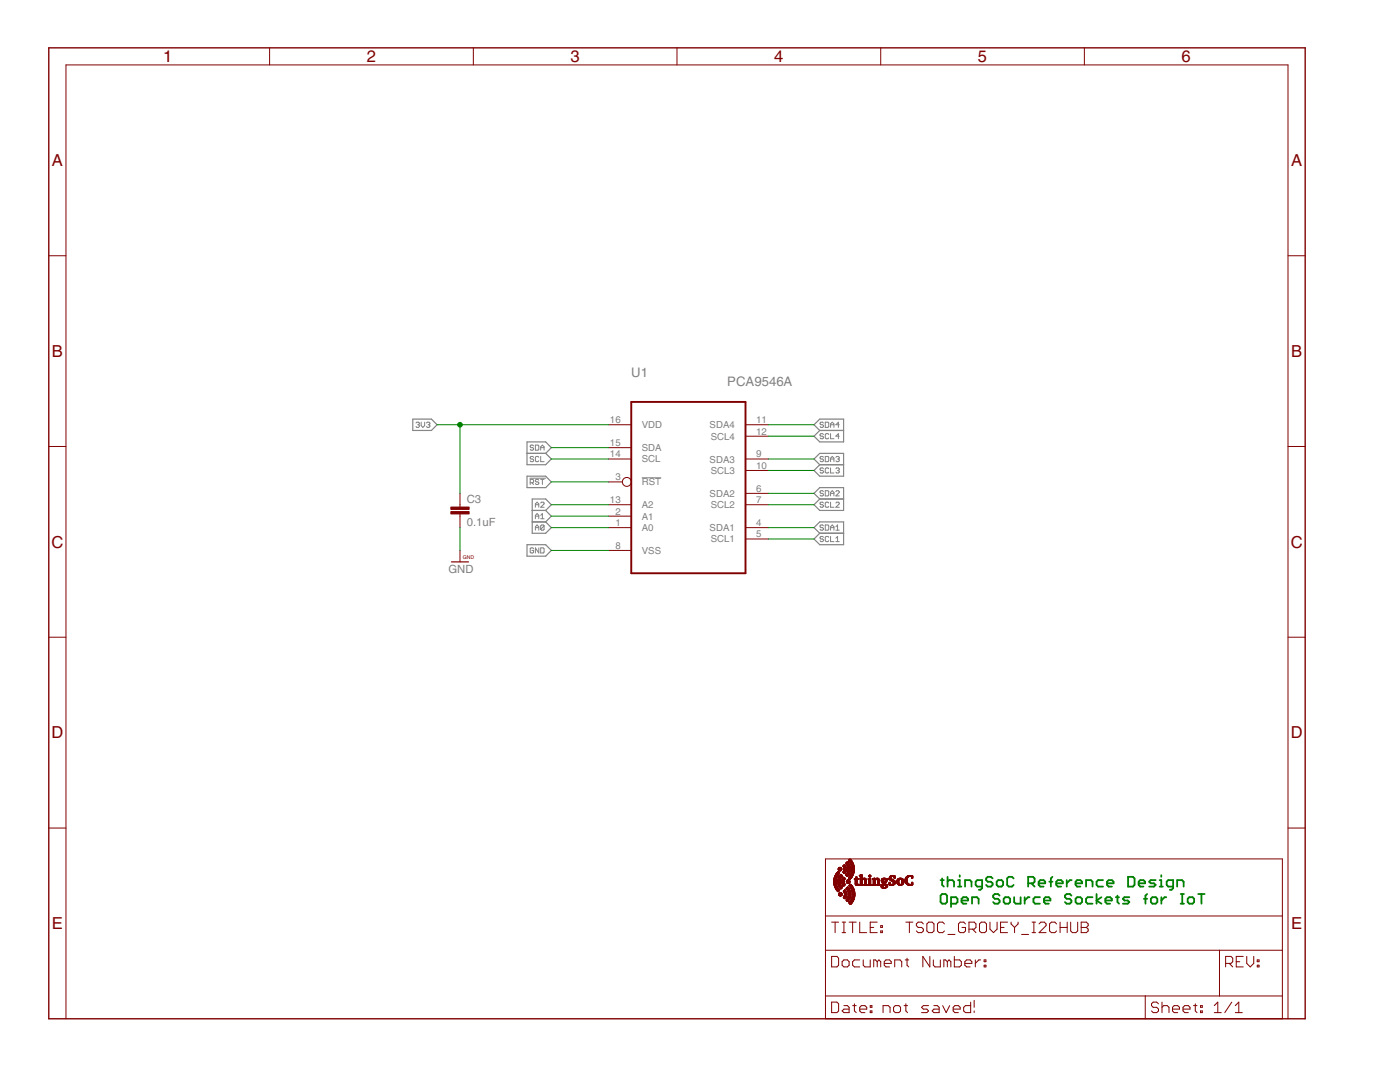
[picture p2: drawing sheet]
<svg xmlns="http://www.w3.org/2000/svg" width="279mm" height="216mm" viewBox="0 0 279 216" stroke-linecap="round" stroke-linejoin="round" font-family="sans-serif">
<defs><g id="words">
<g font-size="3.8" fill="#800000">
<text x="32.6" y="12.4">1</text>
<text x="73.2" y="12.4">2</text>
<text x="113.9" y="12.4">3</text>
<text x="154.5" y="12.4">4</text>
<text x="195.2" y="12.4">5</text>
<text x="235.8" y="12.4">6</text>
<text x="10.3" y="33.2">A</text>
<text x="257.7" y="33.2">A</text>
<text x="10.3" y="71.2">B</text>
<text x="257.7" y="71.2">B</text>
<text x="10.3" y="109.3">C</text>
<text x="257.6" y="109.3">C</text>
<text x="10.3" y="147.4">D</text>
<text x="257.6" y="147.4">D</text>
<text x="10.3" y="185.4">E</text>
<text x="257.7" y="185.4">E</text>
</g>
<g font-size="3" fill="#808080">
<text x="126" y="75.3">U1</text>
<text x="145.1" y="77.1">PCA9546A</text>
</g>
<g font-size="2.6" fill="#808080">
<text x="93.2" y="100.4">C3</text>
<text x="93.2" y="104.9">0.1uF</text>
<text x="89.5" y="114.4">GND</text>
</g>
<g font-size="2.2" fill="#808080">
<text x="121.7" y="84.4">16</text>
<text x="121.7" y="89">15</text>
<text x="128.1" y="85.4">VDD</text>
<text x="141.6" y="85.5">SDA4</text>
<text x="141.8" y="87.7">SCL4</text>
<text x="150.9" y="86.7">12</text>
<text x="150.9" y="84.4">11</text>
<text x="121.7" y="91.3">14</text>
<text x="122.8" y="95.8">3</text>
<text x="128.1" y="92.3">SCL</text>
<text x="128.1" y="90">SDA</text>
<text x="141.6" y="92.3">SDA3</text>
<text x="141.8" y="94.6">SCL3</text>
<text x="150.9" y="93.6">10</text>
<text x="150.9" y="91.3">9</text>
<text x="121.7" y="100.4">13</text>
<text x="128.1" y="96.8">RST</text>
<text x="128.1" y="101.4">A2</text>
<text x="141.6" y="99.1">SDA2</text>
<text x="141.8" y="101.4">SCL2</text>
<text x="150.9" y="100.4">7</text>
<text x="150.9" y="98.1">6</text>
<text x="122.8" y="105">1</text>
<text x="122.8" y="102.7">2</text>
<text x="128.1" y="106">A0</text>
<text x="128.1" y="103.7">A1</text>
<text x="141.6" y="106">SDA1</text>
<text x="150.9" y="107.2">5</text>
<text x="150.9" y="105">4</text>
<text x="122.8" y="109.5">8</text>
<text x="128.1" y="110.5">VSS</text>
<text x="141.8" y="108.2">SCL1</text>
</g>
<text font-size="1.2" fill="#800000" x="92.4" y="111.5">GND</text>
</g></defs>
<g fill="none" stroke="#808080" stroke-width=".2">
<path d="M83 84.4l.2-.2h.3l.2 .2-.2 .4M83.4 84.8h.1M83.5 84.8l.2 .1-.2 .4h-.3l-.2-.2M84.1 84.2v.7l.3 .4 .4-.4v-.7M85.1 84.4l.2-.2h.3l.2 .2-.2 .4M85.4 84.8h.2M85.6 84.8l.2 .1-.2 .4h-.3l-.2-.2M105.7 95.4h3.2M105.8 96.3h.5l.2-.1v-.4l-.2-.1h-.5v1M106.2 96.3l.3 .4M106.5 89l-.2-.2h-.3l-.2 .4 .2 .1h.3l.2 .4-.2 .1h-.3l-.2-.1M106.5 91.2l-.2-.1h-.3l-.2 .1 .2 .4h.3l.2 .2-.2 .3h-.3l-.2-.2"/>
<path d="M106.8 88.8h.6l.1 .2v.7l-.1 .1h-.6zM107.5 91.2l-.1-.1h-.4l-.2 .1v.7l.2 .2h.4l.1-.2M107.5 95.8l-.1-.1h-.4l-.2 .1 .2 .4h.4l.1 .1-.1 .4h-.4l-.2-.2M107.9 89.8v-.6l.3-.4 .4 .4v.6M107.9 91.1v1h.7M107.9 95.7h.7M107.9 89.3h.7M108.2 95.7v1M128.1 95.3h3.9M164.3 84.4l-.1-.2h-.4l-.1 .2 .1 .4h.4l.1 .1-.1 .4h-.4l-.1-.2M164.3 86.7l-.1-.2h-.4l-.1 .2 .1 .3h.4l.1 .2-.1 .3h-.4l-.1-.1M164.3 91.2l-.1-.1h-.4l-.1 .1 .1 .4h.4l.1 .2-.1 .3h-.4l-.1-.2"/>
<path d="M164.3 93.5l-.1-.1h-.4l-.1 .1 .1 .4h.4l.1 .1-.1 .4h-.4l-.1-.2M164.3 98.1l-.1-.2h-.4l-.1 .2 .1 .3h.4l.1 .2-.1 .4h-.4l-.1-.2M164.7 84.2h.5l.2 .2v.7l-.2 .2h-.5zM164.7 91.1h.5l.2 .1v.7l-.2 .2h-.5zM164.7 97.9h.5l.2 .2v.7l-.2 .2h-.5zM165.4 86.7l-.2-.2h-.3l-.2 .2v.7l.2 .1h.3l.2-.1M165.4 93.5l-.2-.1h-.3l-.2 .1v.7l.2 .2h.3l.2-.2M165.8 84.8h.6M165.8 85.3v-.7l.3-.4 .3 .4v.7M165.8 86.5v1h.6M165.8 92.1v-.7l.3-.3 .3 .3v.7M165.8 93.4v1h.6"/>
<path d="M165.8 99v-.7l.3-.4 .3 .4v.7M165.8 98.4h.6M165.8 91.6h.6M166.8 91.2l.2-.1h.3l.2 .1-.2 .4M166.8 93.5l.2-.1h.3l.2 .1-.2 .4M166.8 98.1l.2-.2h.3l.2 .2v.2l-.7 .7h.7M167.2 93.9h.1M167.2 91.6h.1M167.3 91.6l.2 .2-.2 .3h-.3l-.2-.2M167.3 93.9l.2 .1-.2 .4h-.3l-.2-.2M167.5 84.8h-.7l.5-.6v1.1M167.5 87h-.7l.5-.5v1"/>
<path d="M106.5 109.5l-.2-.2h-.3l-.2 .2v.7l.2 .1h.3l.2-.1v-.4h-.3M106.8 101.2v-.7l.4-.3 .3 .3v.7M106.8 103.5v-.7l.4-.3 .3 .3v.7M106.8 105.8v-.7l.4-.3 .3 .3v.7M106.8 100.7h.7M106.8 103h.7M106.8 105.3h.7M107.5 109.3v1l-.7-1v1M107.9 109.3h.5l.2 .2v.7l-.2 .1h-.5zM107.9 100.4l.2-.2h.3l.2 .2v.1l-.7 .7h.7M107.9 102.8l.3-.3v1M107.9 103.5h.7"/>
<path d="M108.6 104.9l-.2-.1h-.3l-.2 .1v.7M108.6 104.9v.7l-.2 .2h-.3l-.2-.2M108.6 104.9l-.7 .7M164.3 100.4l-.1-.2h-.4l-.1 .2 .1 .3h.4l.1 .2-.1 .3h-.4l-.1-.2M164.3 104.9l-.1-.1h-.4l-.1 .1 .1 .4h.4l.1 .2-.1 .3h-.4l-.1-.2M164.3 107.2l-.1-.2h-.4l-.1 .2 .1 .3h.4l.1 .2-.1 .4h-.4l-.1-.2M164.7 104.8h.5l.2 .1v.7l-.2 .2h-.5zM165.4 100.4l-.2-.2h-.3l-.2 .2v.6l.2 .2h.3l.2-.2M165.4 107.2l-.2-.2h-.3l-.2 .2v.7l.2 .2h.3l.2-.2M165.8 100.2v1h.6M165.8 105.3h.6M165.8 107v1.1h.6"/>
<path d="M165.8 105.8v-.7l.3-.3 .3 .3v.7M166.8 100.4l.2-.2h.3l.2 .2v.1l-.7 .7h.7M166.8 105.8h.7M166.8 108.1h.7M166.8 107.4l.4-.4v1.1M166.8 105.1l.4-.3v1"/>
</g>
<g fill="none" stroke="#808080" stroke-width=".23">
<path d="M82.4 83.6h3.7l1.1 1.2-1.1 1.1h-3.7zM105.2 88.2h3.7l1.1 1.1-1.1 1.2 1.1 1.1-1.1 1.1h-3.7zM105.2 95h3.7l1.1 1.2-1.1 1.1h-3.7zM105.2 90.5h3.7M162.5 84.8l1.1-1.2h4.8v4.6h-4.8l-1.1-1.2 1.1-1.1zM162.5 98.4l1.1-1.1h4.8v4.6h-4.8l-1.1-1.2 1.1-1.1zM162.5 91.6l1.1-1.1h4.8v4.5h-4.8l-1.1-1.1 1.1-1.2zM163.6 85.9h4.8M163.6 99.6h4.8M163.6 92.7h4.8M105.2 108.7h3.7l1.1 1.1-1.1 1.2h-3.7zM106.2 101.9h2.7"/>
<path d="M106.2 104.1h2.7M108.9 101.9l1.1-1.2-1.1-1.1h-2.7v6.8h2.7l1.1-1.1-1.1-1.2M108.9 101.9l1.1 1.1-1.1 1.1M162.5 105.3l1.1-1.2h4.8v4.6h-4.8l-1.1-1.2 1.1-1.1zM163.6 106.4h4.8"/>
</g>
<g fill="none" stroke="#800000" stroke-width=".2">
<path d="M53.8 9.5v3.5M94.5 9.5v3.5M135.1 9.5v3.5M175.8 9.5v3.5M216.4 9.5v3.5M9.7 51h3.5M257 51h3.5M9.7 89.1h3.5M91.8 98.4v2.8M121.4 84.8h4.6M121.4 96.2h2.8M121.4 91.6h4.6"/>
<path d="M121.4 89.3h4.6M148.8 84.8h4.6M148.8 91.6h4.6M148.8 93.9h4.6M148.8 87h4.6M148.8 98.4h4.6M257 89.1h3.5M91.8 102.5v2.8M91.8 109.8v2.3M121.4 100.7h4.6M121.4 105.3h4.6M121.4 103h4.6"/>
<path d="M121.4 109.8h4.6M148.8 107.5h4.6M148.8 100.7h4.6M148.8 105.3h4.6M9.7 127.1h3.5M257 127.1h3.5M9.7 165.2h3.5M164.7 171.4h91.2v31.9h-91.2zM257 165.2h3.5M164.7 189.6h91.2M164.7 198.7h91.2M164.7 182.8h91.2"/>
<path d="M166 190.8h1l.4 .4v1.4l-.4 .3h-1zM166 200h1l.4 .3v1.4l-.4 .4h-1zM166 184h1.4M166.7 184v2.1M168.1 191.9l.3-.4h.7l.4 .4v.7l-.4 .3h-.7l-.3-.3zM168.1 184h.7M168.1 186.1h.7M168.4 184v2.1M169.5 184h1.4M170.2 184v2.1M171.6 184v2.1h1.4M171.6 191.5h-1.1l-.3 .4v.7l.3 .3h1.1"/>
<path d="M172.3 191.5v1.1l.3 .3h1.1v-1.4M173.7 185.1h.7M175.1 184h-1.4v2.1h1.4M175.1 191.9l-.4-.4h-.3v1.4M175.1 191.9l.3-.4 .4 .4v1M175.1 191.9v1M175.8 185.8h.3v.3h-.3zM175.8 184.7h.3v.4h-.3zM176.5 192.2h1.4v-.3l-.4-.4h-.7l-.3 .4v.7l.3 .3h.7M178.6 192.9v-1.4h1l.4 .4v1M180.7 191.5h.7M180.8 184h1.4"/>
<path d="M181 191.2v1.4l.4 .3M181.5 184v2.1M184.3 184.4l-.4-.4h-.7l-.3 .4v.3l.3 .4h.7l.4 .3v.4l-.4 .3h-.7l-.3-.3M185.3 184h.7l.4 .4v1.4l-.4 .3h-.7l-.3-.3v-1.4zM185.6 190.8v2.1l-1.4-2.1v2.1M186.3 191.5v1.1l.3 .3h1.1v-1.4M188.5 184.4l-.4-.4h-.7l-.3 .4v1.4l.3 .3h.7l.4-.3M189.1 191.9l-.4-.4h-.3v1.4M189.1 191.9v1M189.1 191.9l.3-.4 .4 .4v1M189.2 186.5h1.4M190.5 190.8v2.1h1l.4-.3v-.7l-.4-.4h-1"/>
<path d="M192.6 192.2h1.4v-.3l-.4-.4h-.7l-.3 .4v.7l.3 .3h.7M192.7 184.4l-.4-.4h-.7l-.3 .4v1.4l.3 .3h.7l.4-.3v-.7h-.7M193.4 185.4h1l.4-.3v-.7l-.4-.4h-1v2.1M193.7 200v2.1h-1l-.4-.4v-.7l.4-.3h1M194.1 185.4l.7 .7M194.4 199.6v1.4M194.6 191.5v1.4M195.7 191.5h-.4l-.7 .7M195.8 184h.7l.4 .4v1.4l-.4 .3h-.7l-.3-.3v-1.4zM196.4 192.6h.4v.3h-.4zM196.4 191.5h.4v.4h-.4zM197.6 184v1.4l.7 .7 .7-.7v-1.4"/>
<path d="M199.7 185.1h.7M201.1 184h-1.4v2.1h1.4M201.8 184v.4l.7 .7M202.5 185.1v1M203.2 184v.4l-.7 .7M203.9 186.5h1.4M206 184h.7M206 186.1h.7M206.3 184v2.1M207.4 184.4l.3-.4h.7l.4 .4v.3l-1.4 1.4h1.4M210.9 184.4l-.4-.4h-.7l-.3 .4v1.4l.3 .3h.7l.4-.3M211.6 185.1h1.4"/>
<path d="M211.6 184v2.1M213 184v2.1M213.7 184v1.8l.3 .3h.7l.4-.3v-1.8M215.8 184h1l.4 .4v.3l-.4 .4 .4 .3v.4l-.4 .3h-1zM215.8 185.1h1M228.6 198.7v4.6M231.9 200v2.1M243.4 189.6v9.1M244.6 192.2h1.1l.3-.3v-.7l-.3-.4h-1.1v2.1M245.3 192.2l.7 .7M245.8 200l-1.4 2.1M246.7 191.9h.7"/>
<path d="M248.1 190.8h-1.4v2.1h1.4M248.8 190.8v1.4l.7 .7 .7-.7v-1.4M250.9 192.6h.4v.3h-.4zM250.9 191.5h.4v.4h-.4zM13.2 203.3v-190.3h243.8v190.3M168.4 200.7h.7l.4 .3v1.1h-1.1l-.3-.4 .3-.3h1.1M170.2 200.7h.7M170.5 200.3v1.4l.4 .4M171.6 201.4h1.4v-.4l-.4-.3h-.7l-.3 .3v.7l.3 .4h.7M173.7 201.7h.3v.4h-.3zM173.7 200.7h.3v.3h-.3zM176.2 202.1v-1.4h1.1l.3 .3v1.1"/>
<path d="M178.3 201l.4-.3h.7l.3 .3v.7l-.3 .4h-.7l-.4-.4zM180.4 200.7h.7M180.8 200.3v1.4l.3 .4M185.3 200.7h-1l-.4 .3 .4 .4h.7l.3 .3-.3 .4h-1.1M186.4 200.7h.7l.3 .3v1.1h-1l-.4-.4 .4-.3h1M188.1 200.7l.7 1.4 .7-1.4M190.2 201.4h1.4v-.4l-.3-.3h-.7l-.4 .3v.7l.4 .4h.7M194.4 201.7v.4M231.2 200.3l-.4-.3h-.7l-.3 .3v.4l.3 .3h.7l.4 .4v.3l-.4 .4h-.7l-.3-.4M231.9 201l.3-.3h.7l.4 .3v1.1M234 201.4h1.4v-.4l-.4-.3h-.7l-.3 .3v.7l.3 .4h.7M236.1 201.4h1.4v-.4l-.3-.3h-.7l-.4 .3v.7l.4 .4h.7"/>
<path d="M238.2 200.7h.7M238.5 200.3v1.4l.4 .4M239.6 201.7h.3v.4h-.3zM239.6 200.7h.3v.3h-.3zM242.3 202.1h1.4M242.3 200.7l.7-.7v2.1M246.5 202.1h1.4M246.5 200.7l.7-.7v2.1"/>
<circle cx="125.1" cy="96.2" r=".89"/>
</g>
<path d="M9.7 9.5h250.8v193.8h-250.8z" fill="none" stroke="#800000" stroke-width=".28"/>
<path d="M126 80.2h22.8v34.2h-22.8z" fill="none" stroke="#800000" stroke-width=".38"/>
<path d="M90.1 112.1h3.4" fill="none" stroke="#800000" stroke-width=".23"/>
<g fill="#800000" stroke="#800000" stroke-width=".2">
<path d="M90 102.1h3.6v.5h-3.6z"/>
<path d="M90 101.2h3.6v.4h-3.6z"/>
<path d="M169.7 180.4l.1 .1z"/>
<path d="M169.7 180.4h.1z"/>
<path d="M169.6 180.4h.2z"/>
<path d="M169.6 180.4h.3z"/>
<path d="M169.6 180.3l.3 .1z"/>
<path d="M169.5 180.3h.4z"/>
<path d="M169.5 180.3h.5z"/>
<path d="M169.5 180.2l.5 .1z"/>
<path d="M169.4 180.2h.6z"/>
<path d="M169.4 180.1l.7 .1z"/>
<path d="M169.4 180.1h.7z"/>
<path d="M169.5 180.1h.6z"/>
<path d="M169.5 180l.6 .1z"/>
<path d="M169.5 180h.7z"/>
<path d="M169.6 179.9l.6 .1z"/>
<path d="M169.6 179.9h.6z"/>
<path d="M169.1 179.9h.1z"/>
<path d="M169.1 179.8l.1 .1z"/>
<path d="M169.7 179.8l.5 .1z"/>
<path d="M169.1 179.8l.2 .1z"/>
<path d="M169.7 179.8l.6 .1z"/>
<path d="M169 179.8h.3z"/>
<path d="M169.7 179.8h.6z"/>
<path d="M169 179.7l.3 .1z"/>
<path d="M169.7 179.7l.6 .1z"/>
<path d="M168.9 179.7h.5z"/>
<path d="M169.8 179.7h.5z"/>
<path d="M168.9 179.6l.5 .1z"/>
<path d="M169.8 179.6l.5 .1z"/>
<path d="M168.9 179.6h.5z"/>
<path d="M169.8 179.6h.5z"/>
<path d="M168.8 179.6h.6z"/>
<path d="M169.8 179.6h.6z"/>
<path d="M168.9 179.5l.6 .1z"/>
<path d="M169.8 179.5l.6 .1z"/>
<path d="M169.9 179.5l.5 .1z"/>
<path d="M168.9 179.5h.6z"/>
<path d="M169.9 179.5h.5z"/>
<path d="M169 179.5h.5z"/>
<path d="M169 179.4l.5 .1z"/>
<path d="M169.9 179.4l.5 .1z"/>
<path d="M169.9 179.4l.6 .1z"/>
<path d="M169 179.4h.6z"/>
<path d="M169.9 179.4h.6z"/>
<path d="M169 179.3l.6 .1z"/>
<path d="M169.9 179.3l.6 .1z"/>
<path d="M169.1 179.3h.5z"/>
<path d="M169.9 179.3h.6z"/>
<path d="M168.5 179.3h.2z"/>
<path d="M170 179.3h.5z"/>
<path d="M168.5 179.2l.2 .1z"/>
<path d="M169.1 179.2l.5 .1z"/>
<path d="M170 179.2l.5 .1z"/>
<path d="M168.4 179.2h.3z"/>
<path d="M169.1 179.2h.6z"/>
<path d="M170 179.2h.5z"/>
<path d="M168.4 179.2h.4z"/>
<path d="M169.2 179.2h.5z"/>
<path d="M168.4 179.1l.4 .1z"/>
<path d="M169.2 179.1l.5 .1z"/>
<path d="M170 179.1l.5 .1z"/>
<path d="M168.3 179.1l.5 .1z"/>
<path d="M168.3 179.1h.5z"/>
<path d="M169.2 179.1h.5z"/>
<path d="M170 179.1h.5z"/>
<path d="M168.3 179l.5 .1z"/>
<path d="M169.2 179l.5 .1z"/>
<path d="M170 179l.5 .1z"/>
<path d="M168.3 179h.5z"/>
<path d="M169.2 179h.5z"/>
<path d="M170.1 179h.5z"/>
<path d="M168.3 179h.6z"/>
<path d="M168.4 178.9l.5 .1z"/>
<path d="M169.2 178.9l.6 .1z"/>
<path d="M170.1 178.9l.5 .1z"/>
<path d="M168.4 178.9h.5z"/>
<path d="M169.2 178.9h.6z"/>
<path d="M170.1 178.9h.5z"/>
<path d="M169.3 178.9h.4z"/>
<path d="M168.4 178.8l.5 .1z"/>
<path d="M169.3 178.8l.5 .1z"/>
<path d="M170.1 178.8l.5 .1z"/>
<path d="M168.4 178.8h.6z"/>
<path d="M169.3 178.8h.5z"/>
<path d="M170.1 178.8h.5z"/>
<path d="M167.6 178.8h.2z"/>
<path d="M167.6 178.7l.3 .1z"/>
<path d="M168.5 178.7l.5 .1z"/>
<path d="M169.3 178.7l.5 .1z"/>
<path d="M170.1 178.7l.5 .1z"/>
<path d="M167.5 178.7l.4 .1z"/>
<path d="M167.5 178.7h.5z"/>
<path d="M168.5 178.7h.5z"/>
<path d="M169.3 178.7h.5z"/>
<path d="M170.1 178.7h.5z"/>
<path d="M167.4 178.6l.6 .1z"/>
<path d="M168.5 178.6l.5 .1z"/>
<path d="M169.3 178.6l.5 .1z"/>
<path d="M170.1 178.6l.5 .1z"/>
<path d="M167.4 178.6h.6z"/>
<path d="M168.5 178.6h.5z"/>
<path d="M169.3 178.6h.5z"/>
<path d="M170.1 178.6h.5z"/>
<path d="M167.4 178.6h.7z"/>
<path d="M167.4 178.5l.7 .1z"/>
<path d="M168.5 178.5l.5 .1z"/>
<path d="M169.3 178.5l.5 .1z"/>
<path d="M170.1 178.5l.5 .1z"/>
<path d="M168.6 178.5l.4 .1z"/>
<path d="M167.4 178.5h.7z"/>
<path d="M168.6 178.5h.4z"/>
<path d="M169.3 178.5h.5z"/>
<path d="M170.1 178.5h.5z"/>
<path d="M167.4 178.4l.7 .1z"/>
<path d="M168.6 178.4l.4 .1z"/>
<path d="M169.3 178.4l.5 .1z"/>
<path d="M170.1 178.4l.5 .1z"/>
<path d="M167.3 178.4l.8 .1z"/>
<path d="M167.4 178.4h.7z"/>
<path d="M168.6 178.4h.4z"/>
<path d="M169.3 178.4h.5z"/>
<path d="M170.1 178.4h.5z"/>
<path d="M167.4 178.3l.7 .1z"/>
<path d="M168.6 178.3l.4 .1z"/>
<path d="M169.3 178.3l.5 .1z"/>
<path d="M170.1 178.3l.5 .1z"/>
<path d="M168.5 178.3l.5 .1z"/>
<path d="M167.4 178.3h.7z"/>
<path d="M168.5 178.3h.5z"/>
<path d="M169.3 178.3h.5z"/>
<path d="M170.1 178.3h.5z"/>
<path d="M167.4 178.2l.6 .1z"/>
<path d="M168.5 178.2l.5 .1z"/>
<path d="M169.3 178.2l.5 .1z"/>
<path d="M170.1 178.2l.5 .1z"/>
<path d="M167.4 178.2h.6z"/>
<path d="M168.5 178.2h.5z"/>
<path d="M169.3 178.2h.5z"/>
<path d="M170.1 178.2h.5z"/>
<path d="M167.5 178.2h.5z"/>
<path d="M167.5 178.1l.5 .1z"/>
<path d="M168.5 178.1l.5 .1z"/>
<path d="M169.3 178.1l.5 .1z"/>
<path d="M170.1 178.1l.5 .1z"/>
<path d="M167.5 178.1l.4 .1z"/>
<path d="M167.6 178.1h.3z"/>
<path d="M168.5 178.1h.5z"/>
<path d="M169.3 178.1h.5z"/>
<path d="M170.1 178.1h.5z"/>
<path d="M167.6 178.1h.2z"/>
<path d="M168.4 178.1h.6z"/>
<path d="M168.4 178l.5 .1z"/>
<path d="M169.3 178l.5 .1z"/>
<path d="M170.1 178l.5 .1z"/>
<path d="M168.4 178h.5z"/>
<path d="M169.3 178h.5z"/>
<path d="M170.1 178h.5z"/>
<path d="M169.3 178h.4z"/>
<path d="M168.4 177.9l.5 .1z"/>
<path d="M169.2 177.9l.6 .1z"/>
<path d="M170.1 177.9l.5 .1z"/>
<path d="M168.4 177.9h.5z"/>
<path d="M169.2 177.9h.6z"/>
<path d="M170.1 177.9h.5z"/>
<path d="M167.2 177.9h.1z"/>
<path d="M168.3 177.9h.6z"/>
<path d="M169.2 177.9h.5z"/>
<path d="M167.2 177.8l.1 .1z"/>
<path d="M168.3 177.8l.6 .1z"/>
<path d="M169.2 177.8l.5 .1z"/>
<path d="M170.1 177.8l.5 .1z"/>
<path d="M167.2 177.8l.2 .1z"/>
<path d="M168.3 177.8l.5 .1z"/>
<path d="M170 177.8l.5 .1z"/>
<path d="M167.1 177.8h.3z"/>
<path d="M168.3 177.8h.5z"/>
<path d="M169.2 177.8h.5z"/>
<path d="M170 177.8h.5z"/>
<path d="M167 177.7l.5 .1z"/>
<path d="M168.3 177.7l.5 .1z"/>
<path d="M169.2 177.7l.5 .1z"/>
<path d="M170 177.7l.5 .1z"/>
<path d="M168.4 177.7l.4 .1z"/>
<path d="M167 177.7h.5z"/>
<path d="M168.4 177.7h.4z"/>
<path d="M169.2 177.7h.5z"/>
<path d="M170 177.7h.5z"/>
<path d="M168.4 177.7h.3z"/>
<path d="M169.1 177.7h.6z"/>
<path d="M167 177.7h.6z"/>
<path d="M167 177.6l.6 .1z"/>
<path d="M168.5 177.6l.2 .1z"/>
<path d="M169.1 177.6l.5 .1z"/>
<path d="M170 177.6l.5 .1z"/>
<path d="M166.9 177.6l.7 .1z"/>
<path d="M166.9 177.6h.7z"/>
<path d="M168.5 177.6h.2z"/>
<path d="M169.1 177.6h.5z"/>
<path d="M170 177.6h.5z"/>
<path d="M166.9 177.5l.6 .1z"/>
<path d="M168.6 177.5l.1 .1z"/>
<path d="M169.1 177.5l.5 .1z"/>
<path d="M170 177.5l.5 .1z"/>
<path d="M169.9 177.5l.6 .1z"/>
<path d="M166.9 177.5h.6z"/>
<path d="M169 177.5h.6z"/>
<path d="M169.9 177.5h.6z"/>
<path d="M169.9 177.5h.5z"/>
<path d="M166.8 177.5h.7z"/>
<path d="M166.9 177.4l.5 .1z"/>
<path d="M169 177.4l.5 .1z"/>
<path d="M169.9 177.4l.5 .1z"/>
<path d="M166.8 177.4l.6 .1z"/>
<path d="M166.8 177.4h.6z"/>
<path d="M169 177.4h.5z"/>
<path d="M169.9 177.4h.5z"/>
<path d="M168.9 177.4h.6z"/>
<path d="M166.8 177.4h.5z"/>
<path d="M166.8 177.3l.5 .1z"/>
<path d="M167.7 177.3l.2 .1z"/>
<path d="M168.9 177.3l.6 .1z"/>
<path d="M169.9 177.3l.5 .1z"/>
<path d="M169.8 177.3l.6 .1z"/>
<path d="M166.7 177.3h.6z"/>
<path d="M167.7 177.3h.2z"/>
<path d="M168.8 177.3h.6z"/>
<path d="M169.8 177.3h.6z"/>
<path d="M166.8 177.2l.5 .1z"/>
<path d="M167.7 177.2l.2 .1z"/>
<path d="M168.8 177.2l.6 .1z"/>
<path d="M169.8 177.2l.6 .1z"/>
<path d="M166.7 177.2l.6 .1z"/>
<path d="M167.7 177.2l.3 .1z"/>
<path d="M168.9 177.2l.5 .1z"/>
<path d="M166.7 177.2h.6z"/>
<path d="M167.7 177.2h.3z"/>
<path d="M168.9 177.2h.5z"/>
<path d="M169.8 177.2h.5z"/>
<path d="M176.2 177.2h.4z"/>
<path d="M167.6 177.2h.4z"/>
<path d="M176.1 177.2h.6z"/>
<path d="M166.7 177.2h.5z"/>
<path d="M166.7 177.1l.5 .1z"/>
<path d="M167.6 177.1l.5 .1z"/>
<path d="M168.9 177.1l.5 .1z"/>
<path d="M169.8 177.1l.5 .1z"/>
<path d="M176 177.1l.8 .1z"/>
<path d="M169 177.1l.3 .1z"/>
<path d="M169.7 177.1l.6 .1z"/>
<path d="M166.6 177.1h.6z"/>
<path d="M167.6 177.1h.5z"/>
<path d="M169 177.1h.3z"/>
<path d="M169.7 177.1h.6z"/>
<path d="M175.9 177.1h1z"/>
<path d="M167.5 177.1h.6z"/>
<path d="M175.9 177.1h.5z"/>
<path d="M176.6 177.1h.4z"/>
<path d="M166.6 177l.6 .1z"/>
<path d="M167.5 177l.6 .1z"/>
<path d="M169.1 177l.2 .1z"/>
<path d="M169.7 177l.5 .1z"/>
<path d="M175.9 177l.4 .1z"/>
<path d="M176.7 177l.3 .1z"/>
<path d="M166.6 177l.5 .1z"/>
<path d="M169.1 177l.1 .1z"/>
<path d="M166.6 177h.5z"/>
<path d="M167.5 177h.6z"/>
<path d="M169.1 177h.1z"/>
<path d="M169.6 177h.6z"/>
<path d="M175.9 177h.4z"/>
<path d="M176.7 177h.3z"/>
<path d="M175.9 177h.3z"/>
<path d="M176.7 177h.4z"/>
<path d="M166.6 176.9l.5 .1z"/>
<path d="M167.5 176.9l.6 .1z"/>
<path d="M169.6 176.9l.6 .1z"/>
<path d="M175.9 176.9l.3 .1z"/>
<path d="M176.8 176.9l.3 .1z"/>
<path d="M167.4 176.9l.6 .1z"/>
<path d="M175.8 176.9l.4 .1z"/>
<path d="M166.6 176.9h.5z"/>
<path d="M167.4 176.9h.6z"/>
<path d="M169.6 176.9h.6z"/>
<path d="M175.8 176.9h.4z"/>
<path d="M176.8 176.9h.3z"/>
<path d="M169.5 176.9h.7z"/>
<path d="M166.6 176.8l.5 .1z"/>
<path d="M167.4 176.8l.6 .1z"/>
<path d="M169.5 176.8l.6 .1z"/>
<path d="M175.8 176.8l.4 .1z"/>
<path d="M176.8 176.8l.3 .1z"/>
<path d="M166.5 176.8l.5 .1z"/>
<path d="M166.5 176.8h.5z"/>
<path d="M167.4 176.8h.5z"/>
<path d="M169.5 176.8h.6z"/>
<path d="M175.8 176.8h.4z"/>
<path d="M176.8 176.8h.3z"/>
<path d="M168.3 176.8h.1z"/>
<path d="M169.4 176.8h.7z"/>
<path d="M166.5 176.7l.5 .1z"/>
<path d="M167.3 176.7l.6 .1z"/>
<path d="M168.3 176.7l.2 .1z"/>
<path d="M169.4 176.7l.7 .1z"/>
<path d="M175.9 176.7l.3 .1z"/>
<path d="M176.8 176.7l.4 .1z"/>
<path d="M166.5 176.7h.5z"/>
<path d="M167.4 176.7h.5z"/>
<path d="M168.3 176.7h.2z"/>
<path d="M169.4 176.7h.6z"/>
<path d="M175.9 176.7h.3z"/>
<path d="M176.8 176.7h.3z"/>
<path d="M167.3 176.7h.6z"/>
<path d="M168.2 176.7h.3z"/>
<path d="M176.7 176.7h.4z"/>
<path d="M166.5 176.6l.5 .1z"/>
<path d="M167.3 176.6l.6 .1z"/>
<path d="M168.2 176.6l.4 .1z"/>
<path d="M169.4 176.6l.6 .1z"/>
<path d="M175.9 176.6l.3 .1z"/>
<path d="M176.7 176.6l.4 .1z"/>
<path d="M169.5 176.6l.5 .1z"/>
<path d="M170.9 176.6l.2 .1z"/>
<path d="M175.9 176.6l.4 .1z"/>
<path d="M176.6 176.6l.5 .1z"/>
<path d="M177.8 176.6l.3 .1z"/>
<path d="M179.5 176.6l.3 .1z"/>
<path d="M181.4 176.6l.4 .1z"/>
<path d="M166.5 176.6h.5z"/>
<path d="M167.3 176.6h.5z"/>
<path d="M168.2 176.6h.4z"/>
<path d="M169.5 176.6h.4z"/>
<path d="M170.8 176.6h.4z"/>
<path d="M171.5 176.6h.7z"/>
<path d="M172.4 176.6h.7z"/>
<path d="M173.2 176.6h.7z"/>
<path d="M174.1 176.6h.7z"/>
<path d="M175 176.6h.6z"/>
<path d="M175.9 176.6h.3z"/>
<path d="M176.5 176.6h.6z"/>
<path d="M177.7 176.6h.5z"/>
<path d="M179.4 176.6h.5z"/>
<path d="M181.3 176.6h.6z"/>
<path d="M170.8 176.6h.5z"/>
<path d="M176 176.6h.3z"/>
<path d="M176.3 176.6h.8z"/>
<path d="M177.5 176.6h.8z"/>
<path d="M179.3 176.6h.7z"/>
<path d="M181.2 176.6h.8z"/>
<path d="M170.7 176.6h.7z"/>
<path d="M176 176.6h1.1z"/>
<path d="M177.5 176.6h.9z"/>
<path d="M181.2 176.6h.9z"/>
<path d="M166.5 176.5l.5 .1z"/>
<path d="M167.3 176.5l.5 .1z"/>
<path d="M168.1 176.5l.6 .1z"/>
<path d="M169.5 176.5l.4 .1z"/>
<path d="M170.7 176.5l.7 .1z"/>
<path d="M171.5 176.5l.7 .1z"/>
<path d="M172.4 176.5l.7 .1z"/>
<path d="M173.2 176.5l.7 .1z"/>
<path d="M174.1 176.5l.7 .1z"/>
<path d="M175 176.5l.6 .1z"/>
<path d="M176.1 176.5l1 .1z"/>
<path d="M177.4 176.5l1 .1z"/>
<path d="M179.3 176.5l.8 .1z"/>
<path d="M181.1 176.5l1.1 .1z"/>
<path d="M166.5 176.5l.4 .1z"/>
<path d="M169.6 176.5l.2 .1z"/>
<path d="M177.4 176.5l1.1 .1z"/>
<path d="M166.4 176.5h.5z"/>
<path d="M167.3 176.5h.5z"/>
<path d="M168.1 176.5h.6z"/>
<path d="M169.6 176.5h.2z"/>
<path d="M170.7 176.5h.7z"/>
<path d="M171.5 176.5h.7z"/>
<path d="M172.4 176.5h.7z"/>
<path d="M173.2 176.5h.7z"/>
<path d="M174.1 176.5h.7z"/>
<path d="M175 176.5h.7z"/>
<path d="M176.1 176.5h.9z"/>
<path d="M177.4 176.5h1.1z"/>
<path d="M179.2 176.5h.9z"/>
<path d="M181.1 176.5h1.1z"/>
<path d="M171.7 176.5h.4z"/>
<path d="M172.5 176.5h.4z"/>
<path d="M173.4 176.5h.4z"/>
<path d="M174.3 176.5h.3z"/>
<path d="M175.1 176.5h.4z"/>
<path d="M179.2 176.5h.4z"/>
<path d="M179.7 176.5h.5z"/>
<path d="M181 176.5h1.2z"/>
<path d="M166.4 176.4l.5 .1z"/>
<path d="M167.3 176.4l.5 .1z"/>
<path d="M168.1 176.4l.6 .1z"/>
<path d="M169.7 176.4l.1 .1z"/>
<path d="M170.7 176.4l.7 .1z"/>
<path d="M171.7 176.4l.3 .1z"/>
<path d="M172.6 176.4l.3 .1z"/>
<path d="M173.4 176.4l.4 .1z"/>
<path d="M174.3 176.4l.3 .1z"/>
<path d="M175.1 176.4l.4 .1z"/>
<path d="M176.1 176.4l.8 .1z"/>
<path d="M177.4 176.4l.4 .1z"/>
<path d="M178.1 176.4l.4 .1z"/>
<path d="M179.2 176.4l.3 .1z"/>
<path d="M179.8 176.4l.4 .1z"/>
<path d="M181 176.4l.5 .1z"/>
<path d="M181.8 176.4l.4 .1z"/>
<path d="M168.1 176.4l.5 .1z"/>
<path d="M170.7 176.4l.5 .1z"/>
<path d="M178.1 176.4l.5 .1z"/>
<path d="M181.9 176.4l.3 .1z"/>
<path d="M166.5 176.4h.4z"/>
<path d="M167.2 176.4h.5z"/>
<path d="M168.1 176.4h.5z"/>
<path d="M170.7 176.4h.4z"/>
<path d="M171.7 176.4h.3z"/>
<path d="M172.6 176.4h.3z"/>
<path d="M173.4 176.4h.4z"/>
<path d="M174.3 176.4h.3z"/>
<path d="M175.1 176.4h.4z"/>
<path d="M176.1 176.4h.7z"/>
<path d="M177.4 176.4h.3z"/>
<path d="M178.2 176.4h.4z"/>
<path d="M179.1 176.4h.4z"/>
<path d="M179.9 176.4h.3z"/>
<path d="M180.9 176.4h.5z"/>
<path d="M181.9 176.4h.3z"/>
<path d="M176.1 176.4h.6z"/>
<path d="M179.9 176.4h.4z"/>
<path d="M166.4 176.3l.5 .1z"/>
<path d="M167.2 176.3l.5 .1z"/>
<path d="M168.1 176.3l.5 .1z"/>
<path d="M170.7 176.3l.4 .1z"/>
<path d="M171.7 176.3l.3 .1z"/>
<path d="M172.6 176.3l.3 .1z"/>
<path d="M173.4 176.3l.4 .1z"/>
<path d="M174.3 176.3l.3 .1z"/>
<path d="M175.1 176.3l.4 .1z"/>
<path d="M176.1 176.3l.5 .1z"/>
<path d="M177.4 176.3l.3 .1z"/>
<path d="M178.2 176.3l.4 .1z"/>
<path d="M179.1 176.3l.4 .1z"/>
<path d="M179.9 176.3l.4 .1z"/>
<path d="M180.9 176.3l.4 .1z"/>
<path d="M181.9 176.3l.3 .1z"/>
<path d="M170.7 176.3l.3 .1z"/>
<path d="M176.1 176.3l.3 .1z"/>
<path d="M178.3 176.3l.3 .1z"/>
<path d="M166.4 176.3h.5z"/>
<path d="M167.2 176.3h.5z"/>
<path d="M168.1 176.3h.5z"/>
<path d="M170.7 176.3h.3z"/>
<path d="M171.7 176.3h.3z"/>
<path d="M172.6 176.3h.3z"/>
<path d="M173.4 176.3h.4z"/>
<path d="M174.3 176.3h.3z"/>
<path d="M175.1 176.3h.4z"/>
<path d="M176.1 176.3h.2z"/>
<path d="M177.4 176.3h.3z"/>
<path d="M178.3 176.3h.3z"/>
<path d="M179 176.3h.4z"/>
<path d="M179.9 176.3h.4z"/>
<path d="M180.8 176.3h.5z"/>
<path d="M181.9 176.3h.3z"/>
<path d="M168 176.3h.6z"/>
<path d="M176.1 176.3h.3z"/>
<path d="M178.3 176.3h.4z"/>
<path d="M180.8 176.3h.4z"/>
<path d="M168 176.3h.5z"/>
<path d="M169.2 176.3h.2z"/>
<path d="M166.4 176.2l.5 .1z"/>
<path d="M167.2 176.2l.5 .1z"/>
<path d="M168 176.2l.5 .1z"/>
<path d="M169.1 176.2l.4 .1z"/>
<path d="M170.7 176.2l.3 .1z"/>
<path d="M171.7 176.2l.3 .1z"/>
<path d="M172.6 176.2l.3 .1z"/>
<path d="M173.4 176.2l.4 .1z"/>
<path d="M174.3 176.2l.3 .1z"/>
<path d="M175.1 176.2l.4 .1z"/>
<path d="M176.1 176.2l.2 .1z"/>
<path d="M177.4 176.2l.3 .1z"/>
<path d="M178.3 176.2l.4 .1z"/>
<path d="M179 176.2l.4 .1z"/>
<path d="M179.9 176.2l.4 .1z"/>
<path d="M180.8 176.2l.4 .1z"/>
<path d="M181.9 176.2l.3 .1z"/>
<path d="M180 176.2l.3 .1z"/>
<path d="M166.4 176.2h.5z"/>
<path d="M167.2 176.2h.5z"/>
<path d="M168 176.2h.5z"/>
<path d="M169 176.2h.5z"/>
<path d="M170.7 176.2h.3z"/>
<path d="M171.7 176.2h.3z"/>
<path d="M172.6 176.2h.3z"/>
<path d="M173.4 176.2h.4z"/>
<path d="M174.3 176.2h.3z"/>
<path d="M175.1 176.2h.4z"/>
<path d="M176.1 176.2h.3z"/>
<path d="M177.4 176.2h.3z"/>
<path d="M178.3 176.2h.4z"/>
<path d="M179 176.2h.4z"/>
<path d="M180 176.2h.4z"/>
<path d="M180.7 176.2h.5z"/>
<path d="M181.9 176.2h.3z"/>
<path d="M176.2 176.2h.1z"/>
<path d="M166.4 176.1l.5 .1z"/>
<path d="M167.2 176.1l.5 .1z"/>
<path d="M168 176.1l.5 .1z"/>
<path d="M169 176.1l.5 .1z"/>
<path d="M170.7 176.1l.3 .1z"/>
<path d="M171.7 176.1l.3 .1z"/>
<path d="M172.6 176.1l.3 .1z"/>
<path d="M173.4 176.1l.4 .1z"/>
<path d="M174.3 176.1l.3 .1z"/>
<path d="M175.1 176.1l.4 .1z"/>
<path d="M176.2 176.1l.2 .1z"/>
<path d="M177.4 176.1l.3 .1z"/>
<path d="M178.3 176.1l.4 .1z"/>
<path d="M179 176.1l.4 .1z"/>
<path d="M180 176.1l.4 .1z"/>
<path d="M180.7 176.1l.4 .1z"/>
<path d="M181.9 176.1l.3 .1z"/>
<path d="M169 176.1l.6 .1z"/>
<path d="M176.2 176.1l.4 .1z"/>
<path d="M166.4 176.1h.5z"/>
<path d="M167.2 176.1h.5z"/>
<path d="M168 176.1h.5z"/>
<path d="M169 176.1h.6z"/>
<path d="M170.7 176.1h.3z"/>
<path d="M171.7 176.1h.3z"/>
<path d="M172.6 176.1h.3z"/>
<path d="M173.4 176.1h.4z"/>
<path d="M174.3 176.1h.3z"/>
<path d="M175.1 176.1h.4z"/>
<path d="M176.2 176.1h.5z"/>
<path d="M177.4 176.1h.3z"/>
<path d="M178.3 176.1h.4z"/>
<path d="M179 176.1h.4z"/>
<path d="M180 176.1h.4z"/>
<path d="M180.7 176.1h.4z"/>
<path d="M181.9 176.1h.3z"/>
<path d="M168.9 176.1h.7z"/>
<path d="M176.1 176.1h.6z"/>
<path d="M166.4 176l.5 .1z"/>
<path d="M167.2 176l.5 .1z"/>
<path d="M168 176l.5 .1z"/>
<path d="M168.9 176l.7 .1z"/>
<path d="M170.7 176l.3 .1z"/>
<path d="M171.7 176l.3 .1z"/>
<path d="M172.6 176l.3 .1z"/>
<path d="M173.4 176l.4 .1z"/>
<path d="M174.3 176l.3 .1z"/>
<path d="M175.1 176l.4 .1z"/>
<path d="M176.1 176l.7 .1z"/>
<path d="M177.4 176l.3 .1z"/>
<path d="M178.3 176l.4 .1z"/>
<path d="M179 176l.4 .1z"/>
<path d="M180 176l.4 .1z"/>
<path d="M180.7 176l.4 .1z"/>
<path d="M181.9 176l.3 .1z"/>
<path d="M176 176l.8 .1z"/>
<path d="M166.4 176h.5z"/>
<path d="M167.2 176h.5z"/>
<path d="M168 176h.5z"/>
<path d="M168.9 176h.7z"/>
<path d="M170.7 176h.3z"/>
<path d="M171.7 176h.3z"/>
<path d="M172.6 176h.3z"/>
<path d="M173.4 176h.4z"/>
<path d="M174.3 176h.3z"/>
<path d="M175.1 176h.4z"/>
<path d="M176 176h.8z"/>
<path d="M178.2 176h.5z"/>
<path d="M179 176h.4z"/>
<path d="M180 176h.4z"/>
<path d="M180.7 176h.4z"/>
<path d="M176 176h.4z"/>
<path d="M176.5 176h.4z"/>
<path d="M168 176h.4z"/>
<path d="M176.6 176h.3z"/>
<path d="M166.4 175.9l.5 .1z"/>
<path d="M167.2 175.9l.5 .1z"/>
<path d="M168 175.9l.4 .1z"/>
<path d="M168.9 175.9l.7 .1z"/>
<path d="M170.7 175.9l.3 .1z"/>
<path d="M171.7 175.9l.3 .1z"/>
<path d="M172.6 175.9l.3 .1z"/>
<path d="M173.4 175.9l.4 .1z"/>
<path d="M174.3 175.9l.3 .1z"/>
<path d="M175.1 175.9l.4 .1z"/>
<path d="M176 175.9l.3 .1z"/>
<path d="M176.6 175.9l.3 .1z"/>
<path d="M178.2 175.9l.5 .1z"/>
<path d="M179 175.9l.4 .1z"/>
<path d="M180 175.9l.4 .1z"/>
<path d="M180.7 175.9l.3 .1z"/>
<path d="M168.9 175.9l.8 .1z"/>
<path d="M175.9 175.9l.4 .1z"/>
<path d="M176.6 175.9l.4 .1z"/>
<path d="M180.6 175.9l.5 .1z"/>
<path d="M166.4 175.9h.5z"/>
<path d="M167.2 175.9h.5z"/>
<path d="M168 175.9h.4z"/>
<path d="M168.9 175.9h.8z"/>
<path d="M170.7 175.9h.3z"/>
<path d="M171.7 175.9h.3z"/>
<path d="M172.6 175.9h.3z"/>
<path d="M173.4 175.9h.4z"/>
<path d="M174.3 175.9h.3z"/>
<path d="M175.1 175.9h.4z"/>
<path d="M175.9 175.9h.4z"/>
<path d="M176.6 175.9h.4z"/>
<path d="M178.1 175.9h.6z"/>
<path d="M179 175.9h.4z"/>
<path d="M180 175.9h.4z"/>
<path d="M180.6 175.9h.5z"/>
<path d="M168.9 175.9h.7z"/>
<path d="M178.1 175.9h.5z"/>
<path d="M178 175.9h.7z"/>
<path d="M166.4 175.8l.5 .1z"/>
<path d="M167.2 175.8l.5 .1z"/>
<path d="M168 175.8l.5 .1z"/>
<path d="M168.9 175.8l.7 .1z"/>
<path d="M170.7 175.8l.3 .1z"/>
<path d="M171.7 175.8l.3 .1z"/>
<path d="M172.6 175.8l.3 .1z"/>
<path d="M173.4 175.8l.4 .1z"/>
<path d="M174.3 175.8l.3 .1z"/>
<path d="M175.1 175.8l.4 .1z"/>
<path d="M175.9 175.8l.4 .1z"/>
<path d="M176.7 175.8l.3 .1z"/>
<path d="M178 175.8l.6 .1z"/>
<path d="M179 175.8l.4 .1z"/>
<path d="M180 175.8l.4 .1z"/>
<path d="M180.6 175.8l.4 .1z"/>
<path d="M177.9 175.8l.7 .1z"/>
<path d="M166.4 175.8h.5z"/>
<path d="M167.2 175.8h.5z"/>
<path d="M168 175.8h.5z"/>
<path d="M168.9 175.8h.7z"/>
<path d="M170.7 175.8h.3z"/>
<path d="M171.7 175.8h.3z"/>
<path d="M172.6 175.8h.3z"/>
<path d="M173.4 175.8h.4z"/>
<path d="M174.3 175.8h.3z"/>
<path d="M175.1 175.8h.4z"/>
<path d="M175.9 175.8h.4z"/>
<path d="M176.7 175.8h.3z"/>
<path d="M177.9 175.8h.7z"/>
<path d="M179 175.8h.4z"/>
<path d="M180 175.8h.4z"/>
<path d="M180.6 175.8h.4z"/>
<path d="M166.4 175.7l.5 .1z"/>
<path d="M167.2 175.7l.5 .1z"/>
<path d="M168 175.7l.5 .1z"/>
<path d="M168.9 175.7l.7 .1z"/>
<path d="M170.7 175.7l.3 .1z"/>
<path d="M171.7 175.7l.3 .1z"/>
<path d="M172.6 175.7l.3 .1z"/>
<path d="M173.4 175.7l.4 .1z"/>
<path d="M174.3 175.7l.3 .1z"/>
<path d="M175.1 175.7l.4 .1z"/>
<path d="M175.9 175.7l.4 .1z"/>
<path d="M176.7 175.7l.3 .1z"/>
<path d="M177.9 175.7l.7 .1z"/>
<path d="M179 175.7l.4 .1z"/>
<path d="M180 175.7l.4 .1z"/>
<path d="M180.6 175.7l.4 .1z"/>
<path d="M169 175.7l.6 .1z"/>
<path d="M177.8 175.7l.8 .1z"/>
<path d="M166.4 175.7h.5z"/>
<path d="M167.2 175.7h.5z"/>
<path d="M168 175.7h.5z"/>
<path d="M169 175.7h.6z"/>
<path d="M170.7 175.7h.3z"/>
<path d="M171.7 175.7h.3z"/>
<path d="M172.6 175.7h.3z"/>
<path d="M173.4 175.7h.4z"/>
<path d="M174.3 175.7h.3z"/>
<path d="M175.1 175.7h.4z"/>
<path d="M175.9 175.7h.4z"/>
<path d="M176.7 175.7h.3z"/>
<path d="M177.8 175.7h.7z"/>
<path d="M179 175.7h.4z"/>
<path d="M180 175.7h.4z"/>
<path d="M180.6 175.7h.4z"/>
<path d="M169 175.7h.5z"/>
<path d="M177.7 175.7h.8z"/>
<path d="M166.4 175.6l.5 .1z"/>
<path d="M167.2 175.6l.5 .1z"/>
<path d="M168 175.6l.5 .1z"/>
<path d="M169 175.6l.5 .1z"/>
<path d="M170.7 175.6l.3 .1z"/>
<path d="M171.7 175.6l.3 .1z"/>
<path d="M172.6 175.6l.3 .1z"/>
<path d="M173.4 175.6l.4 .1z"/>
<path d="M174.3 175.6l.3 .1z"/>
<path d="M175.1 175.6l.4 .1z"/>
<path d="M175.9 175.6l.4 .1z"/>
<path d="M176.7 175.6l.3 .1z"/>
<path d="M177.7 175.6l.7 .1z"/>
<path d="M179 175.6l.4 .1z"/>
<path d="M180 175.6l.4 .1z"/>
<path d="M180.6 175.6l.4 .1z"/>
<path d="M172.5 175.6l.4 .1z"/>
<path d="M180 175.6l.3 .1z"/>
<path d="M166.4 175.6h.5z"/>
<path d="M167.2 175.6h.5z"/>
<path d="M168 175.6h.5z"/>
<path d="M169.1 175.6h.4z"/>
<path d="M170.7 175.6h.3z"/>
<path d="M171.7 175.6h.3z"/>
<path d="M172.5 175.6h.4z"/>
<path d="M173.4 175.6h.4z"/>
<path d="M174.3 175.6h.3z"/>
<path d="M175.1 175.6h.4z"/>
<path d="M175.9 175.6h.4z"/>
<path d="M176.7 175.6h.3z"/>
<path d="M177.6 175.6h.8z"/>
<path d="M179 175.6h.4z"/>
<path d="M179.9 175.6h.4z"/>
<path d="M180.6 175.6h.4z"/>
<path d="M169.1 175.6h.3z"/>
<path d="M175.9 175.6h.3z"/>
<path d="M177.6 175.6h.7z"/>
<path d="M169.2 175.6h.2z"/>
<path d="M166.4 175.5l.5 .1z"/>
<path d="M167.2 175.5l.5 .1z"/>
<path d="M168 175.5l.6 .1z"/>
<path d="M170.7 175.5l.3 .1z"/>
<path d="M171.7 175.5l.3 .1z"/>
<path d="M172.5 175.5l.4 .1z"/>
<path d="M173.4 175.5l.4 .1z"/>
<path d="M174.3 175.5l.3 .1z"/>
<path d="M175.1 175.5l.4 .1z"/>
<path d="M175.9 175.5l.4 .1z"/>
<path d="M176.7 175.5l.3 .1z"/>
<path d="M177.6 175.5l.6 .1z"/>
<path d="M179 175.5l.4 .1z"/>
<path d="M179.9 175.5l.4 .1z"/>
<path d="M180.6 175.5l.4 .1z"/>
<path d="M168.1 175.5l.5 .1z"/>
<path d="M175 175.5l.4 .1z"/>
<path d="M179.1 175.5l.4 .1z"/>
<path d="M166.4 175.5h.5z"/>
<path d="M167.2 175.5h.5z"/>
<path d="M168.1 175.5h.5z"/>
<path d="M170.7 175.5h.3z"/>
<path d="M171.7 175.5h.4z"/>
<path d="M172.4 175.5h.5z"/>
<path d="M173.4 175.5h.4z"/>
<path d="M174.3 175.5h.4z"/>
<path d="M175 175.5h.4z"/>
<path d="M175.9 175.5h.4z"/>
<path d="M176.6 175.5h.4z"/>
<path d="M177.5 175.5h.7z"/>
<path d="M179.1 175.5h.4z"/>
<path d="M179.9 175.5h.4z"/>
<path d="M180.6 175.5h.4z"/>
<path d="M171.7 175.5h.5z"/>
<path d="M174.3 175.5h.5z"/>
<path d="M177.5 175.5h.6z"/>
<path d="M180.6 175.5h.5z"/>
<path d="M166.5 175.4l.4 .1z"/>
<path d="M167.2 175.4l.5 .1z"/>
<path d="M168.1 175.4l.5 .1z"/>
<path d="M170.5 175.4l.9 .1z"/>
<path d="M171.7 175.4l1.1 .1z"/>
<path d="M173.2 175.4l.6 .1z"/>
<path d="M174.1 175.4l1.4 .1z"/>
<path d="M175.9 175.4l.4 .1z"/>
<path d="M176.6 175.4l.7 .1z"/>
<path d="M177.5 175.4l.6 .1z"/>
<path d="M179.1 175.4l.4 .1z"/>
<path d="M179.9 175.4l.3 .1z"/>
<path d="M180.6 175.4l.5 .1z"/>
<path d="M174.1 175.4l1.3 .1z"/>
<path d="M176 175.4l.3 .1z"/>
<path d="M177.5 175.4l.5 .1z"/>
<path d="M179.2 175.4l.3 .1z"/>
<path d="M179.8 175.4l.4 .1z"/>
<path d="M166.4 175.4h.5z"/>
<path d="M167.2 175.4h.5z"/>
<path d="M168.1 175.4h.5z"/>
<path d="M169.6 175.4h.1z"/>
<path d="M170.5 175.4h.9z"/>
<path d="M171.7 175.4h1.1z"/>
<path d="M173.2 175.4h.6z"/>
<path d="M174.1 175.4h1.3z"/>
<path d="M176 175.4h.3z"/>
<path d="M176.6 175.4h.7z"/>
<path d="M177.5 175.4h.5z"/>
<path d="M179.2 175.4h.4z"/>
<path d="M179.8 175.4h.4z"/>
<path d="M180.6 175.4h.5z"/>
<path d="M167.3 175.4h.5z"/>
<path d="M168.1 175.4h.6z"/>
<path d="M169.5 175.4h.2z"/>
<path d="M176 175.4h.4z"/>
<path d="M179.7 175.4h.5z"/>
<path d="M180.7 175.4h.3z"/>
<path d="M166.4 175.3l.5 .1z"/>
<path d="M167.3 175.3l.5 .1z"/>
<path d="M168.1 175.3l.6 .1z"/>
<path d="M169.5 175.3l.2 .1z"/>
<path d="M170.5 175.3l.9 .1z"/>
<path d="M171.7 175.3l.3 .1z"/>
<path d="M172.1 175.3l.7 .1z"/>
<path d="M173.2 175.3l.6 .1z"/>
<path d="M174.1 175.3l.5 .1z"/>
<path d="M174.7 175.3l.7 .1z"/>
<path d="M176 175.3l.4 .1z"/>
<path d="M176.5 175.3l.8 .1z"/>
<path d="M177.5 175.3l.4 .1z"/>
<path d="M179.2 175.3l.9 .1z"/>
<path d="M180.7 175.3l.4 .1z"/>
<path d="M169.5 175.3l.3 .1z"/>
<path d="M173.3 175.3l.5 .1z"/>
<path d="M174.2 175.3l.4 .1z"/>
<path d="M176 175.3l1.3 .1z"/>
<path d="M179.3 175.3l.8 .1z"/>
<path d="M166.5 175.3h.4z"/>
<path d="M167.3 175.3h.5z"/>
<path d="M168.1 175.3h.6z"/>
<path d="M169.5 175.3h.3z"/>
<path d="M170.6 175.3h.8z"/>
<path d="M171.7 175.3h.3z"/>
<path d="M172.2 175.3h.6z"/>
<path d="M173.4 175.3h.4z"/>
<path d="M174.2 175.3h.4z"/>
<path d="M174.8 175.3h.5z"/>
<path d="M176.1 175.3h1.2z"/>
<path d="M177.5 175.3h.4z"/>
<path d="M179.3 175.3h.8z"/>
<path d="M180.7 175.3h.4z"/>
<path d="M166.5 175.3h.5z"/>
<path d="M169.4 175.3h.4z"/>
<path d="M170.6 175.3h.4z"/>
<path d="M172.2 175.3h.5z"/>
<path d="M176.1 175.3h.7z"/>
<path d="M179.3 175.3h.7z"/>
<path d="M168.2 175.3h.5z"/>
<path d="M172.3 175.3h.4z"/>
<path d="M173.5 175.3h.3z"/>
<path d="M174.3 175.3h.3z"/>
<path d="M176.2 175.3h.6z"/>
<path d="M179.4 175.3h.6z"/>
<path d="M166.5 175.2l.5 .1z"/>
<path d="M167.3 175.2l.5 .1z"/>
<path d="M168.2 175.2l.4 .1z"/>
<path d="M169.4 175.2l.5 .1z"/>
<path d="M170.7 175.2l.3 .1z"/>
<path d="M171.7 175.2l.3 .1z"/>
<path d="M172.3 175.2l.4 .1z"/>
<path d="M173.6 175.2l.2 .1z"/>
<path d="M174.4 175.2l.2 .1z"/>
<path d="M174.9 175.2l.4 .1z"/>
<path d="M176.2 175.2l.5 .1z"/>
<path d="M177.5 175.2l.4 .1z"/>
<path d="M178.5 175.2l.1 .1z"/>
<path d="M179.5 175.2l.4 .1z"/>
<path d="M180.7 175.2l.4 .1z"/>
<path d="M181.9 175.2l.3 .1z"/>
<path d="M172.4 175.2l.2 .1z"/>
<path d="M174.5 175.2l.1 .1z"/>
<path d="M175 175.2l.2 .1z"/>
<path d="M176.3 175.2l.3 .1z"/>
<path d="M177.5 175.2l.3 .1z"/>
<path d="M178.4 175.2l.2 .1z"/>
<path d="M179.5 175.2l.3 .1z"/>
<path d="M166.5 175.2h.5z"/>
<path d="M167.3 175.2h.5z"/>
<path d="M168.2 175.2h.4z"/>
<path d="M169.4 175.2h.5z"/>
<path d="M170.7 175.2h.3z"/>
<path d="M171.7 175.2h.3z"/>
<path d="M177.5 175.2h.3z"/>
<path d="M178.4 175.2h.2z"/>
<path d="M180.7 175.2h.4z"/>
<path d="M181.9 175.2h.3z"/>
<path d="M167.3 175.2h.6z"/>
<path d="M169.3 175.2h.6z"/>
<path d="M166.5 175.1l.5 .1z"/>
<path d="M167.3 175.1l.6 .1z"/>
<path d="M168.2 175.1l.4 .1z"/>
<path d="M169.3 175.1l.6 .1z"/>
<path d="M170.8 175.1l.2 .1z"/>
<path d="M171.7 175.1l.3 .1z"/>
<path d="M177.5 175.1l.3 .1z"/>
<path d="M178.4 175.1l.2 .1z"/>
<path d="M180.8 175.1l.3 .1z"/>
<path d="M181.9 175.1l.3 .1z"/>
<path d="M167.4 175.1l.5 .1z"/>
<path d="M168.3 175.1l.2 .1z"/>
<path d="M169.3 175.1l.7 .1z"/>
<path d="M180.7 175.1l.5 .1z"/>
<path d="M166.5 175.1h.5z"/>
<path d="M167.3 175.1h.6z"/>
<path d="M168.3 175.1h.2z"/>
<path d="M169.3 175.1h.7z"/>
<path d="M170.8 175.1h.2z"/>
<path d="M171.7 175.1h.3z"/>
<path d="M177.5 175.1h.3z"/>
<path d="M178.4 175.1h.2z"/>
<path d="M180.8 175.1h.4z"/>
<path d="M181.9 175.1h.3z"/>
<path d="M169.4 175.1h.6z"/>
<path d="M178.4 175.1h.3z"/>
<path d="M166.5 175l.5 .1z"/>
<path d="M167.4 175l.5 .1z"/>
<path d="M168.3 175l.2 .1z"/>
<path d="M169.4 175l.6 .1z"/>
<path d="M170.8 175l.2 .1z"/>
<path d="M171.7 175l.3 .1z"/>
<path d="M177.5 175l.4 .1z"/>
<path d="M178.4 175l.3 .1z"/>
<path d="M180.8 175l.4 .1z"/>
<path d="M181.9 175l.3 .1z"/>
<path d="M168.3 175l.1 .1z"/>
<path d="M166.5 175h.5z"/>
<path d="M167.4 175h.5z"/>
<path d="M169.4 175h.6z"/>
<path d="M170.8 175h.2z"/>
<path d="M171.7 175h.3z"/>
<path d="M177.5 175h.4z"/>
<path d="M178.4 175h.3z"/>
<path d="M180.8 175h.5z"/>
<path d="M181.9 175h.3z"/>
<path d="M167.4 175h.6z"/>
<path d="M169.4 175h.7z"/>
<path d="M173.5 175h.2z"/>
<path d="M180.9 175h.4z"/>
<path d="M166.6 175h.5z"/>
<path d="M166.6 174.9l.5 .1z"/>
<path d="M167.4 174.9l.6 .1z"/>
<path d="M169.5 174.9l.6 .1z"/>
<path d="M170.8 174.9l.2 .1z"/>
<path d="M171.7 174.9l.3 .1z"/>
<path d="M173.5 174.9l.2 .1z"/>
<path d="M177.5 174.9l.4 .1z"/>
<path d="M178.4 174.9l.2 .1z"/>
<path d="M180.9 174.9l.4 .1z"/>
<path d="M181.9 174.9l.3 .1z"/>
<path d="M173.4 174.9l.4 .1z"/>
<path d="M177.6 174.9l.3 .1z"/>
<path d="M180.9 174.9l.5 .1z"/>
<path d="M166.6 174.9h.5z"/>
<path d="M167.4 174.9h.6z"/>
<path d="M169.5 174.9h.6z"/>
<path d="M171.7 174.9h.3z"/>
<path d="M173.4 174.9h.4z"/>
<path d="M177.6 174.9h.4z"/>
<path d="M178.3 174.9h.4z"/>
<path d="M181 174.9h.4z"/>
<path d="M181.8 174.9h.4z"/>
<path d="M167.5 174.9h.6z"/>
<path d="M177.6 174.9h.5z"/>
<path d="M178.3 174.9h.3z"/>
<path d="M181 174.9h.5z"/>
<path d="M166.6 174.8l.5 .1z"/>
<path d="M167.5 174.8l.6 .1z"/>
<path d="M169.5 174.8l.6 .1z"/>
<path d="M171.7 174.8l.3 .1z"/>
<path d="M173.4 174.8l.4 .1z"/>
<path d="M177.6 174.8l1 .1z"/>
<path d="M181 174.8l1.2 .1z"/>
<path d="M169 174.8l.1 .1z"/>
<path d="M169.6 174.8l.5 .1z"/>
<path d="M177.7 174.8l.9 .1z"/>
<path d="M181.1 174.8l1.1 .1z"/>
<path d="M166.6 174.8h.5z"/>
<path d="M167.5 174.8h.6z"/>
<path d="M169 174.8h.2z"/>
<path d="M169.6 174.8h.6z"/>
<path d="M171.7 174.8h.3z"/>
<path d="M173.4 174.8h.4z"/>
<path d="M177.7 174.8h1z"/>
<path d="M181.1 174.8h1.1z"/>
<path d="M166.6 174.8h.6z"/>
<path d="M169.6 174.8h.5z"/>
<path d="M177.7 174.8h.9z"/>
<path d="M171.5 174.8h.5z"/>
<path d="M177.8 174.8h.8z"/>
<path d="M181.2 174.8h.9z"/>
<path d="M166.6 174.7l.6 .1z"/>
<path d="M167.6 174.7l.5 .1z"/>
<path d="M168.9 174.7l.3 .1z"/>
<path d="M169.6 174.7l.6 .1z"/>
<path d="M171.5 174.7l.5 .1z"/>
<path d="M173.4 174.7l.4 .1z"/>
<path d="M177.8 174.7l.7 .1z"/>
<path d="M181.2 174.7l.8 .1z"/>
<path d="M168.9 174.7l.4 .1z"/>
<path d="M177.9 174.7l.5 .1z"/>
<path d="M181.3 174.7l.6 .1z"/>
<path d="M166.7 174.7h.5z"/>
<path d="M167.6 174.7h.5z"/>
<path d="M168.9 174.7h.4z"/>
<path d="M169.7 174.7h.5z"/>
<path d="M171.5 174.7h.5z"/>
<path d="M173.4 174.7h.4z"/>
<path d="M178 174.7h.3z"/>
<path d="M181.4 174.7h.4z"/>
<path d="M166.7 174.6l.5 .1z"/>
<path d="M167.6 174.6l.4 .1z"/>
<path d="M168.8 174.6l.5 .1z"/>
<path d="M169.7 174.6l.5 .1z"/>
<path d="M171.5 174.6l.5 .1z"/>
<path d="M173.5 174.6l.2 .1z"/>
<path d="M166.7 174.6l.6 .1z"/>
<path d="M171.6 174.6l.4 .1z"/>
<path d="M166.7 174.6h.6z"/>
<path d="M167.6 174.6h.4z"/>
<path d="M168.8 174.6h.5z"/>
<path d="M169.7 174.6h.5z"/>
<path d="M171.7 174.6h.4z"/>
<path d="M173.5 174.6h.2z"/>
<path d="M167.7 174.6h.3z"/>
<path d="M168.8 174.6h.6z"/>
<path d="M169.7 174.6h.6z"/>
<path d="M171.7 174.6h.3z"/>
<path d="M166.8 174.5l.5 .1z"/>
<path d="M167.7 174.5l.3 .1z"/>
<path d="M168.8 174.5l.6 .1z"/>
<path d="M169.7 174.5l.6 .1z"/>
<path d="M171.8 174.5l.2 .1z"/>
<path d="M167.7 174.5l.2 .1z"/>
<path d="M171.9 174.5l.1 .1z"/>
<path d="M166.8 174.5h.5z"/>
<path d="M167.7 174.5h.2z"/>
<path d="M168.8 174.5h.6z"/>
<path d="M169.8 174.5h.5z"/>
<path d="M167.8 174.5h.1z"/>
<path d="M168.9 174.5h.5z"/>
<path d="M166.8 174.4l.6 .1z"/>
<path d="M168.9 174.4l.5 .1z"/>
<path d="M169.8 174.4l.5 .1z"/>
<path d="M166.8 174.4h.6z"/>
<path d="M168.9 174.4h.6z"/>
<path d="M169.8 174.4h.5z"/>
<path d="M166.9 174.4h.5z"/>
<path d="M166.8 174.3l.7 .1z"/>
<path d="M169 174.3l.5 .1z"/>
<path d="M169.8 174.3l.5 .1z"/>
<path d="M166.9 174.3l.6 .1z"/>
<path d="M166.9 174.3h.6z"/>
<path d="M169 174.3h.5z"/>
<path d="M169.9 174.3h.5z"/>
<path d="M168.5 174.3h.1z"/>
<path d="M166.9 174.2l.6 .1z"/>
<path d="M168.4 174.2l.2 .1z"/>
<path d="M169 174.2l.5 .1z"/>
<path d="M169.9 174.2l.5 .1z"/>
<path d="M166.9 174.2l.7 .1z"/>
<path d="M166.9 174.2h.7z"/>
<path d="M168.4 174.2h.3z"/>
<path d="M169 174.2h.5z"/>
<path d="M169.9 174.2h.5z"/>
<path d="M167 174.2h.6z"/>
<path d="M168.4 174.2h.2z"/>
<path d="M168.3 174.2h.4z"/>
<path d="M169.1 174.2h.5z"/>
<path d="M167 174.1l.6 .1z"/>
<path d="M168.3 174.1l.4 .1z"/>
<path d="M169.1 174.1l.5 .1z"/>
<path d="M169.9 174.1l.5 .1z"/>
<path d="M167 174.1l.5 .1z"/>
<path d="M167 174.1h.5z"/>
<path d="M168.3 174.1h.4z"/>
<path d="M169.1 174.1h.5z"/>
<path d="M169.9 174.1h.5z"/>
<path d="M167.1 174.1h.4z"/>
<path d="M168.2 174.1h.5z"/>
<path d="M167.1 174l.3 .1z"/>
<path d="M168.2 174l.6 .1z"/>
<path d="M169.1 174l.5 .1z"/>
<path d="M169.9 174l.6 .1z"/>
<path d="M167.1 174h.3z"/>
<path d="M168.2 174h.6z"/>
<path d="M169.1 174h.5z"/>
<path d="M169.9 174h.6z"/>
<path d="M167.2 174h.2z"/>
<path d="M167.2 173.9l.2 .1z"/>
<path d="M168.3 173.9l.5 .1z"/>
<path d="M169.1 173.9l.6 .1z"/>
<path d="M169.9 173.9l.6 .1z"/>
<path d="M167.2 173.9h.1z"/>
<path d="M168.3 173.9h.5z"/>
<path d="M169.1 173.9h.6z"/>
<path d="M170 173.9h.5z"/>
<path d="M169.2 173.9h.5z"/>
<path d="M168.3 173.8l.5 .1z"/>
<path d="M169.2 173.8l.5 .1z"/>
<path d="M170 173.8l.5 .1z"/>
<path d="M168.4 173.8h.5z"/>
<path d="M169.2 173.8h.5z"/>
<path d="M170 173.8h.5z"/>
<path d="M167.5 173.8h.2z"/>
<path d="M167.5 173.7l.3 .1z"/>
<path d="M168.4 173.7l.5 .1z"/>
<path d="M169.2 173.7l.5 .1z"/>
<path d="M170 173.7l.5 .1z"/>
<path d="M167.4 173.7h.5z"/>
<path d="M168.4 173.7h.5z"/>
<path d="M169.2 173.7h.5z"/>
<path d="M170 173.7h.5z"/>
<path d="M167.4 173.6l.5 .1z"/>
<path d="M168.4 173.6l.5 .1z"/>
<path d="M169.2 173.6l.5 .1z"/>
<path d="M170 173.6l.5 .1z"/>
<path d="M167.3 173.6l.7 .1z"/>
<path d="M167.3 173.6h.7z"/>
<path d="M168.4 173.6h.5z"/>
<path d="M169.2 173.6h.5z"/>
<path d="M170 173.6h.5z"/>
<path d="M167.3 173.5l.7 .1z"/>
<path d="M168.4 173.5l.5 .1z"/>
<path d="M169.2 173.5l.5 .1z"/>
<path d="M170 173.5l.5 .1z"/>
<path d="M167.3 173.5h.7z"/>
<path d="M168.4 173.5h.5z"/>
<path d="M169.2 173.5h.5z"/>
<path d="M170 173.5h.5z"/>
<path d="M167.3 173.4l.7 .1z"/>
<path d="M168.4 173.4l.5 .1z"/>
<path d="M169.2 173.4l.5 .1z"/>
<path d="M170 173.4l.5 .1z"/>
<path d="M167.3 173.4h.7z"/>
<path d="M168.4 173.4h.5z"/>
<path d="M169.2 173.4h.5z"/>
<path d="M170 173.4h.5z"/>
<path d="M167.3 173.3l.7 .1z"/>
<path d="M168.4 173.3l.5 .1z"/>
<path d="M169.2 173.3l.5 .1z"/>
<path d="M170 173.3l.5 .1z"/>
<path d="M167.3 173.3h.7z"/>
<path d="M168.4 173.3h.5z"/>
<path d="M169.2 173.3h.5z"/>
<path d="M170 173.3h.5z"/>
<path d="M167.3 173.2l.7 .1z"/>
<path d="M168.4 173.2l.5 .1z"/>
<path d="M169.2 173.2l.5 .1z"/>
<path d="M170 173.2l.5 .1z"/>
<path d="M167.3 173.2h.6z"/>
<path d="M168.4 173.2h.5z"/>
<path d="M169.2 173.2h.5z"/>
<path d="M170 173.2h.5z"/>
<path d="M167.4 173.2h.5z"/>
<path d="M167.4 173.1l.5 .1z"/>
<path d="M168.4 173.1l.5 .1z"/>
<path d="M169.2 173.1l.5 .1z"/>
<path d="M170 173.1l.5 .1z"/>
<path d="M167.4 173.1h.4z"/>
<path d="M168.4 173.1h.5z"/>
<path d="M169.2 173.1h.5z"/>
<path d="M170 173.1h.5z"/>
<path d="M167.5 173.1h.3z"/>
<path d="M167.5 173.1h.2z"/>
<path d="M168.4 173l.5 .1z"/>
<path d="M169.2 173l.5 .1z"/>
<path d="M170 173l.5 .1z"/>
<path d="M168.3 173h.5z"/>
<path d="M169.2 173h.5z"/>
<path d="M170 173h.5z"/>
<path d="M168.3 172.9l.5 .1z"/>
<path d="M169.2 172.9l.5 .1z"/>
<path d="M170 172.9l.5 .1z"/>
<path d="M169.1 172.9l.6 .1z"/>
<path d="M169.9 172.9l.6 .1z"/>
<path d="M168.3 172.9h.5z"/>
<path d="M169.1 172.9h.6z"/>
<path d="M169.9 172.9h.6z"/>
<path d="M168.2 172.8l.6 .1z"/>
<path d="M169.1 172.8l.5 .1z"/>
<path d="M169.9 172.8l.6 .1z"/>
<path d="M168.2 172.8h.6z"/>
<path d="M169.1 172.8h.5z"/>
<path d="M169.9 172.8h.6z"/>
<path d="M169.9 172.8h.5z"/>
<path d="M168.2 172.8h.5z"/>
<path d="M168.3 172.7l.4 .1z"/>
<path d="M169.1 172.7l.5 .1z"/>
<path d="M169.9 172.7l.5 .1z"/>
<path d="M168.3 172.7h.4z"/>
<path d="M169.1 172.7h.5z"/>
<path d="M169.9 172.7h.5z"/>
<path d="M168.4 172.6l.2 .1z"/>
<path d="M169 172.6l.5 .1z"/>
<path d="M169.9 172.6l.5 .1z"/>
<path d="M168.4 172.6l.3 .1z"/>
<path d="M168.4 172.6h.2z"/>
<path d="M169 172.6h.5z"/>
<path d="M169.9 172.6h.5z"/>
<path d="M168.5 172.6h.1z"/>
<path d="M169 172.5l.5 .1z"/>
<path d="M169.8 172.5l.5 .1z"/>
<path d="M169 172.5h.5z"/>
<path d="M169.8 172.5h.5z"/>
<path d="M169.8 172.5h.6z"/>
<path d="M168.9 172.4l.6 .1z"/>
<path d="M169.8 172.4l.6 .1z"/>
<path d="M169.8 172.4l.5 .1z"/>
<path d="M168.9 172.4h.5z"/>
<path d="M169.8 172.4h.5z"/>
<path d="M168.8 172.3l.6 .1z"/>
<path d="M169.8 172.3l.5 .1z"/>
<path d="M169.7 172.3l.6 .1z"/>
<path d="M168.8 172.3h.6z"/>
<path d="M169.7 172.3h.6z"/>
<path d="M168.8 172.2l.5 .1z"/>
<path d="M169.7 172.2l.5 .1z"/>
<path d="M168.8 172.2h.5z"/>
<path d="M169.7 172.2h.5z"/>
<path d="M168.9 172.1l.4 .1z"/>
<path d="M169.7 172.1l.5 .1z"/>
<path d="M169.6 172.1l.6 .1z"/>
<path d="M168.9 172.1h.4z"/>
<path d="M169.6 172.1h.6z"/>
<path d="M168.9 172.1h.3z"/>
<path d="M169 172.1h.2z"/>
<path d="M169 172l.2 .1z"/>
<path d="M169.6 172l.5 .1z"/>
<path d="M169.6 172l.6 .1z"/>
<path d="M169 172h.1z"/>
<path d="M169.5 172h.6z"/>
<path d="M169.5 171.9l.6 .1z"/>
<path d="M169.5 171.9h.6z"/>
<path d="M169.4 171.9h.7z"/>
<path d="M169.4 171.8l.7 .1z"/>
<path d="M169.4 171.8l.6 .1z"/>
<path d="M169.4 171.8h.6z"/>
<path d="M169.3 171.7l.7 .1z"/>
<path d="M169.3 171.7h.7z"/>
<path d="M169.3 171.7h.6z"/>
<path d="M169.4 171.6l.5 .1z"/>
<path d="M169.4 171.6h.5z"/>
<path d="M169.4 171.6h.4z"/>
<path d="M169.4 171.5l.4 .1z"/>
<path d="M169.5 171.5l.3 .1z"/>
<path d="M169.5 171.5h.3z"/>
<path d="M169.5 171.5h.2z"/>
<path d="M169.5 171.4l.2 .1z"/>
<path d="M169.6 171.4l.1 .1z"/>
</g>
<g fill="none" stroke="#008000" stroke-width=".36">
<path d="M187.7 175.6h.7M188 175.3v1.3l.4 .3M188 178.4h.7l.3 .3v1.3l-.3 .3h-.7l-.3-.3v-1.3zM189.1 175.9l.3-.3h.7l.3 .3v1M189.1 175v1.9M191.2 175.6h.3v1.3M191.2 176.9h.7M191.5 174.6v.4M191.9 179.7h1.3v-.4l-.3-.3h-.7l-.3 .3v.7l.3 .3h.7M192.6 176.9v-1.3h1l.3 .3v1M196 176.9h-1l-.3-.3v-.7l.3-.3h1v1.6l-.3 .3h-.4M198.1 175.3l-.3-.3h-.7l-.3 .3v.3l.3 .3h.7l.3 .4v.3l-.3 .3h-.7l-.3-.3"/>
<path d="M199.2 175.6h.7l.3 .3v.7l-.3 .3h-.7l-.3-.3v-.7zM199.5 178.7l-.3-.3h-.7l-.3 .3v.3l.3 .3h.7l.3 .4v.3l-.3 .3h-.7l-.3-.3M200.3 179.3l.3-.3h.7l.3 .3v.7l-.3 .3h-.7l-.3-.3zM202.3 175.3l-.3-.3h-.7l-.3 .3v1.3l.3 .3h.7l.3-.3M202.4 179v1l.3 .3h1v-1.3M204.5 179v1.3M205.2 176.3h1l.3-.4v-.6l-.3-.3h-1v1.9M205.5 179h-.4l-.6 .7M205.8 176.3l.7 .6M207.3 176.3h1.3v-.4l-.3-.3h-.7l-.3 .3v.7l.3 .3h.7M207.5 179h-.9l-.4 .3v.7l.4 .3h.9M208.3 179.7h1.3v-.4l-.3-.3h-.6l-.4 .3v.7l.4 .3h.6"/>
<path d="M209.4 175.9h.6M210 175l-.3 .3v1.6M210.8 176.3h1.3v-.4l-.3-.3h-.7l-.3 .3v.7l.3 .3h.7M212.9 175.6v1.3M213.8 178.7l-.3-.3h-.6l-.4 .3v.3l.4 .3h.6l.3 .4v.3l-.3 .3h-.6l-.4-.3M213.9 175.6h-.4l-.6 .7M214.7 176.3h1.2v-.4l-.3-.3h-.6l-.3 .3v.7l.3 .3h.6M215 179h.6l.3 .3v.7l-.3 .3h-.6l-.3-.3v-.7zM216.7 176.9v-1.3h1l.3 .3v1M218 179h-.9l-.4 .3v.7l.4 .3h.9M218.8 178.4v1.9M219.8 179l-1 .7 1 .6"/>
<path d="M220.1 175.6h-.9l-.4 .3v.7l.4 .3h.9M220.6 179.7h1.3v-.4l-.3-.3h-.7l-.3 .3v.7l.3 .3h.7M220.9 176.3h1.3v-.4l-.3-.3h-.6l-.4 .3v.7l.4 .3h.6M222.7 179h.6M223 178.7v1.3l.3 .3M225.1 175h1l.3 .3v1.3l-.3 .3h-1zM225.4 179h-1l-.3 .3 .3 .4h.7l.3 .3-.3 .3h-1M227.2 176.3h1.3v-.4l-.3-.3h-.6l-.4 .3v.7l.4 .3h.6M228.3 179.3h.6M228.9 178.4l-.3 .3v1.6M229.7 179.3l.3-.3h.7l.3 .3v.7l-.3 .3h-.7l-.3-.3zM230.6 175.6h-.9l-.4 .3 .4 .4h.6l.3 .3-.3 .3h-1"/>
<path d="M231.4 175.6h.4v1.3M231.4 176.9h.7M231.8 174.6v.4M231.8 179v1.3M232.7 179h-.3l-.6 .7M234.1 176.9h-.9l-.4-.3v-.7l.4-.3h.9v1.6l-.3 .3h-.3M234.9 176.9v-1.3h1l.3 .3v1M235.6 178.4h.7M235.9 178.4v1.9M237 179.3l.4-.3h.6l.3 .3v.7l-.3 .3h-.6l-.4-.3zM239.1 178.4h1.3M239.8 178.4v1.9"/>
<path d="M189.8 180.3h1l.3-.3v-.7l-.3-.3h-1v2M194 180.3v-1.3h1l.3 .3v1M235.6 180.3h.7"/>
</g>
<g fill="none" stroke="#008000" stroke-width=".2">
<path d="M87.2 84.8h34.2M91.8 84.8v13.6M110 91.6h11.4M110 96.2h11.4M110 89.3h11.4M153.4 84.8h9.1M153.4 98.4h9.1M153.4 93.9h9.1M153.4 91.6h9.1M153.4 87h9.1M91.8 105.3v4.5M110 109.8h11.4"/>
<path d="M110 100.7h11.4M110 103h11.4M110 105.3h11.4M153.4 100.7h9.1M153.4 105.3h9.1M153.4 107.5h9.1"/>
</g>
<circle cx="91.8" cy="84.8" r=".47" fill="#008000" stroke="#008000" stroke-width=".2"/>
<use href="#words"/>
</svg>
